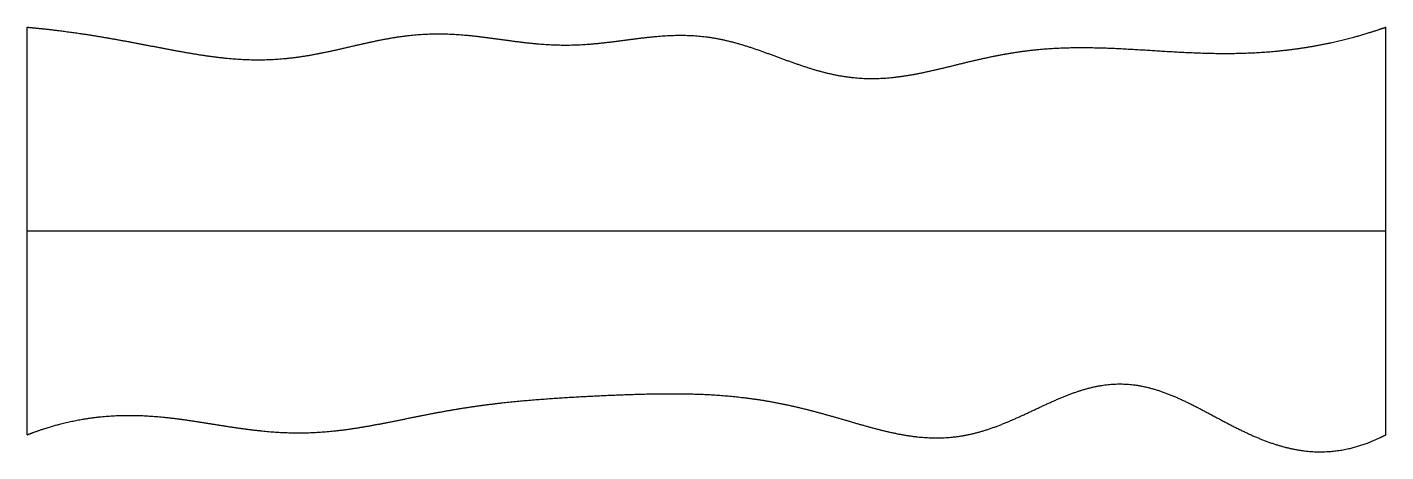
# Model space of a CAD drawing. Header units: millimetres. Extents: x 0 to 10, y -0.1 to 3.
import ezdxf

# ---------------------------------------------------------------- set-up
doc = ezdxf.new("R2010")
doc.units = ezdxf.units.MM
doc.layers.get('0').update_dxf_attribs({"linetype": 'CONTINUOUS'})

msp = doc.modelspace()

# ---------------------------------------------------------------- linework, layer by layer
for points in [[(0, 0), (0, 0.12), (0, 0.36), (0, 0.72), (0, 1.2), (0, 1.8), (0, 2.28), (0, 2.64), (0, 2.88), (0, 3)], [(0, 3), (0.04, 2.996), (0.119, 2.989), (0.239, 2.975), (0.399, 2.954), (0.598, 2.921), (0.799, 2.884), (0.999, 2.845), (1.2, 2.807), (1.401, 2.776), (1.602, 2.758), (1.802, 2.758), (2.003, 2.777), (2.203, 2.815), (2.403, 2.863), (2.602, 2.909), (2.802, 2.943), (3.001, 2.956), (3.201, 2.948), (3.401, 2.923), (3.601, 2.893), (3.802, 2.87), (4.004, 2.864), (4.206, 2.878), (4.407, 2.906), (4.608, 2.933), (4.809, 2.947), (5.008, 2.935), (5.206, 2.893), (5.403, 2.827), (5.6, 2.751), (5.797, 2.682), (5.995, 2.633), (6.194, 2.615), (6.394, 2.627), (6.594, 2.663), (6.795, 2.712), (6.996, 2.763), (7.197, 2.805), (7.398, 2.835), (7.598, 2.85), (7.799, 2.852), (7.999, 2.846), (8.2, 2.834), (8.401, 2.821), (8.601, 2.81), (8.802, 2.805), (9.003, 2.808), (9.203, 2.822), (9.403, 2.847), (9.603, 2.884), (9.762, 2.924), (9.881, 2.96), (9.96, 2.986), (10, 3)], [(10, 0), (10, 0.12), (10, 0.36), (10, 0.72), (10, 1.2), (10, 1.8), (10, 2.28), (10, 2.64), (10, 2.88), (10, 3)], [(0, 1.5), (0.4, 1.5), (1.2, 1.5), (2.4, 1.5), (4, 1.5), (6, 1.5), (7.6, 1.5), (8.8, 1.5), (9.6, 1.5), (10, 1.5)], [(0, 0), (0.04, 0.016), (0.12, 0.045), (0.241, 0.082), (0.401, 0.119), (0.602, 0.143), (0.803, 0.147), (1.004, 0.133), (1.205, 0.106), (1.406, 0.072), (1.607, 0.041), (1.808, 0.018), (2.009, 0.01), (2.209, 0.02), (2.41, 0.045), (2.611, 0.082), (2.811, 0.123), (3.012, 0.164), (3.212, 0.199), (3.413, 0.227), (3.613, 0.249), (3.815, 0.265), (4.016, 0.278), (4.218, 0.289), (4.42, 0.297), (4.622, 0.303), (4.823, 0.304), (5.023, 0.298), (5.224, 0.282), (5.423, 0.256), (5.623, 0.217), (5.823, 0.166), (6.024, 0.108), (6.225, 0.048), (6.427, -0.002), (6.629, -0.029), (6.83, -0.024), (7.03, 0.019), (7.228, 0.095), (7.425, 0.19), (7.622, 0.283), (7.817, 0.354), (8.012, 0.386), (8.207, 0.369), (8.402, 0.307), (8.598, 0.213), (8.795, 0.104), (8.992, 0.001), (9.191, -0.08), (9.392, -0.127), (9.593, -0.133), (9.755, -0.103), (9.877, -0.059), (9.959, -0.021), (10, 0)]]:
    msp.add_open_spline(points, degree=5)

doc.saveas('drawing.dxf')
